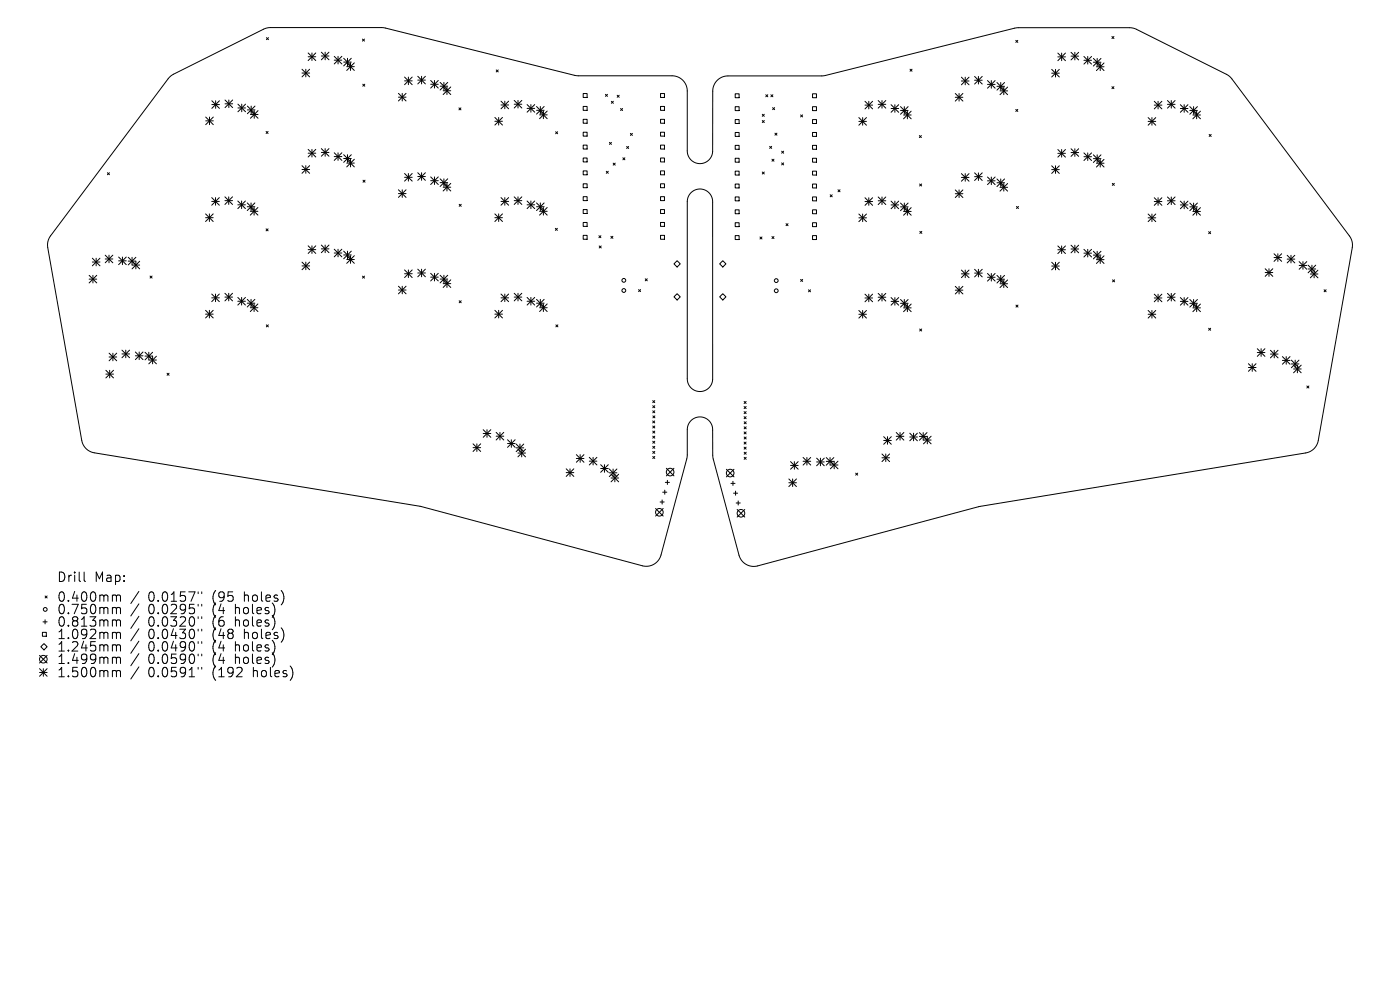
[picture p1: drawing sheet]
<svg xmlns="http://www.w3.org/2000/svg" width="297mm" height="210mm" viewBox="0 0 297 210" stroke-linecap="round" stroke-linejoin="round" font-family="sans-serif">
<defs><g id="words">
<g font-size="2.8">
<text x="12" y="123.7">Drill</text>
<text x="20" y="123.7">Map:</text>
<text x="12" y="127.9">0.400mm</text>
<text x="12" y="130.6">0.750mm</text>
<text x="31.4" y="127.9">0.0157&quot;</text>
<text x="31.4" y="130.6">0.0295&quot;</text>
<text x="45.2" y="127.9">(95</text>
<text x="45.2" y="130.6">(4</text>
<text x="50.1" y="130.6">holes)</text>
<text x="52" y="127.9">holes)</text>
<text x="12" y="133.2">0.813mm</text>
<text x="12" y="135.9">1.092mm</text>
<text x="31.4" y="133.2">0.0320&quot;</text>
<text x="31.4" y="135.9">0.0430&quot;</text>
<text x="45.2" y="133.2">(6</text>
<text x="45.2" y="135.9">(48</text>
<text x="50.1" y="133.2">holes)</text>
<text x="52" y="135.9">holes)</text>
<text x="12" y="138.5">1.245mm</text>
<text x="12" y="141.1">1.499mm</text>
<text x="12" y="143.9">1.500mm</text>
<text x="31.4" y="138.5">0.0490&quot;</text>
<text x="31.4" y="141.1">0.0590&quot;</text>
<text x="31.4" y="143.9">0.0591&quot;</text>
<text x="45.2" y="138.5">(4</text>
<text x="45.2" y="141.1">(4</text>
<text x="45.2" y="143.9">(192</text>
<text x="50.1" y="138.5">holes)</text>
<text x="50.1" y="141.1">holes)</text>
<text x="53.9" y="143.9">holes)</text>
</g>
</g></defs>
<g fill="none" stroke="#000" stroke-width=".21">
<path d="M35.9 16.4l.9-.7 19.1-9.5 1.5-.4 24.1 .1 40.7 10.1 20.4 .1a3.2 3.2 0 0 1 3.2 3.2v12.7a2.69 2.69 0 0 0 2.6 2.7 2.69 2.69 0 0 0 2.8-2.6v-12.8a3.2 3.2 0 0 1 3.2-3.2h20.5l40.9-10.2h23.8l1 .1 19.6 9.8 .7 .5 25.4 33.8a3.2 3.2 0 0 1 .6 2.5l-7.2 40.9a3.2 3.2 0 0 1-2.7 2.6l-69.1 11.3-47.2 12.6a3.2 3.2 0 0 1-3.9-2.2l-5.5-20.7-.1-5.9a2.69 2.69 0 0 0-2.7-2.8 2.69 2.69 0 0 0-2.7 2.7v6l-5.6 20.6a3.2 3.2 0 0 1-3.9 2.3l-47.2-12.6-69.1-11.4a3.2 3.2 0 0 1-2.7-2.6l-7.2-40.9a3.2 3.2 0 0 1 .6-2.5zM56.5 8l.5 .4M57 8l-.5 .4M64.1 14.7l1.6 1.6M64.1 15.5h1.6M64.9 14.7v1.6M65.4 11.2l1.6 1.6M65.4 12h1.6M65.7 14.7l-1.6 1.6M66.2 11.2v1.6M67 11.2l-1.6 1.6M68.2 11.1l1.6 1.6"/>
<path d="M68.2 11.9h1.6M69 11.1v1.6M69.8 11.1l-1.6 1.6M70.9 12l1.6 1.6M70.9 12.8h1.6M71.7 12v1.6M72.5 12l-1.6 1.6M72.9 12.4l1.6 1.6M72.9 13.2h1.6M73.6 13.3l1.6 1.6M73.6 14.1h1.6M73.7 12.4v1.6"/>
<path d="M74.4 13.3v1.6M74.5 12.4l-1.6 1.6M75.2 13.3l-1.6 1.6M76.9 8.3l.4 .4M77 17.9l.4 .4M77.3 8.3l-.4 .4M77.4 17.9l-.4 .4M84.5 19.8l1.6 1.6M85.3 19.8v1.6M85.8 16.3l1.6 1.7M85.8 17.2h1.6M86.1 19.8l-1.6 1.6"/>
<path d="M86.6 16.3v1.7M87.4 16.3l-1.6 1.7M88.6 16.2l1.6 1.6M88.6 17h1.6M89.4 16.2v1.6M90.2 16.2l-1.6 1.6M91.4 17.1l1.6 1.6M91.4 17.9h1.6M92.2 17.1v1.6M93 17.1l-1.6 1.6M93.4 17.5l1.6 1.6M93.4 18.3h1.6"/>
<path d="M94 18.4l1.6 1.7M94 19.3h1.6M94.2 17.5v1.6M94.8 18.4v1.7M95 17.5l-1.6 1.6M95.6 18.4l-1.6 1.7M105.3 14.8l.4 .5M105.7 14.8l-.4 .5M123.7 19.8h.9v.9h-.9zM140.1 19.8h.9v.9h-.9zM156 19.9h.8v.8h-.8zM172.4 19.9h.8v.8h-.8z"/>
<path d="M193.1 14.7l.4 .4M193.5 14.7l-.4 .4M202.7 19.8l1.6 1.6M203.5 19.8v1.6M204 16.4l1.6 1.6M204 17.2h1.6M204.3 19.8l-1.6 1.6M204.8 16.4v1.6M205.6 16.4l-1.6 1.6M206.8 16.2l1.6 1.6M206.8 17h1.6M207.6 16.2v1.6"/>
<path d="M208.4 16.2l-1.6 1.6M209.5 17.1l1.6 1.6M209.5 17.9h1.6M210.3 17.1v1.6M211.1 17.1l-1.6 1.6M211.5 18.3h1.6M211.5 17.5l1.6 1.6M212.1 18.5l1.7 1.6M212.1 19.3h1.7M212.3 17.5v1.6M212.9 18.5v1.6M213.1 17.5l-1.6 1.6"/>
<path d="M213.8 18.5l-1.7 1.6M215.5 8.6l.4 .4M215.9 8.6l-.4 .4M223.1 14.7l1.6 1.6M223.1 15.5h1.6M223.9 14.7v1.6M224.4 11.3l1.6 1.6M224.4 12.1h1.6M224.7 14.7l-1.6 1.6M225.2 11.3v1.6M226 11.3l-1.6 1.6M227.2 11.9h1.6"/>
<path d="M227.2 11.1l1.6 1.6M228 11.1v1.6M228.8 11.1l-1.6 1.6M230 12.8h1.6M230 12l1.6 1.6M230.8 12v1.6M231.6 12l-1.6 1.6M232 12.4l1.6 1.6M232 13.2h1.6M232.6 14.2h1.6M232.6 13.4l1.6 1.6M232.8 12.4v1.6"/>
<path d="M233.4 13.4v1.6M233.6 12.4l-1.6 1.6M234.2 13.4l-1.6 1.6M235.9 7.7l.4 .5M235.9 18.4l.4 .4M236.3 7.7l-.4 .5M236.3 18.4l-.4 .4M22.8 36.6l.4 .5M23.2 36.6l-.4 .5M43.6 24.8l1.7 1.6M43.6 25.6h1.7M44.4 24.8v1.6"/>
<path d="M44.9 21.4l1.7 1.6M44.9 22.2h1.7M45.3 24.8l-1.7 1.6M45.7 21.4v1.6M46.6 21.4l-1.7 1.6M47.7 21.2l1.7 1.6M47.7 22h1.7M48.5 21.2v1.6M49.4 21.2l-1.7 1.6M50.5 22.1l1.6 1.6M50.5 22.9h1.6M51.3 22.1v1.6"/>
<path d="M52.1 22.1l-1.6 1.6M52.5 22.5l1.6 1.6M52.5 23.3h1.6M53.1 23.5l1.6 1.6M53.1 24.3h1.6M53.3 22.5v1.6M53.9 23.5v1.6M54.1 22.5l-1.6 1.6M54.7 23.5l-1.6 1.6M56.4 27.9l.5 .4M56.9 27.9l-.5 .4M64.1 35.1l1.6 1.7"/>
<path d="M64.1 36h1.6M64.9 35.1v1.7M65.4 31.7l1.6 1.6M65.4 32.5h1.6M65.7 35.1l-1.6 1.7M66.2 31.7v1.6M67 31.7l-1.6 1.6M68.2 31.5l1.6 1.6M68.2 32.3h1.6M69 31.5v1.6M69.8 31.5l-1.6 1.6M70.9 32.4l1.6 1.6"/>
<path d="M70.9 33.2h1.6M71.7 32.4v1.6M72.5 32.4l-1.6 1.6M72.9 32.8l1.6 1.6M72.9 33.6h1.6M73.6 33.8l1.6 1.6M73.6 34.6h1.6M73.7 32.8v1.6M74.4 33.8v1.6M74.5 32.8l-1.6 1.6M75.2 33.8l-1.6 1.6M77 38.2l.4 .5"/>
<path d="M77.4 38.2l-.4 .5M84.5 20.6h1.6M85.8 36.8l1.6 1.6M85.8 37.6h1.6M86.6 36.8v1.6M87.4 36.8l-1.6 1.6M88.6 36.6l1.6 1.7M88.6 37.5h1.6M89.4 36.6v1.7M90.2 36.6l-1.6 1.7M91.4 37.5l1.6 1.6M91.4 38.3h1.6"/>
<path d="M92.2 37.5v1.6M93 37.5l-1.6 1.6M93.4 37.9l1.6 1.6M93.4 38.7h1.6M94 38.9l1.6 1.6M94 39.7h1.6M94.2 37.9v1.6M94.8 38.9v1.6M95 37.9l-1.6 1.6M95.6 38.9l-1.6 1.6M97.4 22.9l.4 .4M97.8 22.9l-.4 .4"/>
<path d="M105 24.9l1.6 1.6M105 25.7h1.6M105.8 24.9v1.6M106.3 21.5l1.6 1.6M106.3 22.3h1.6M106.6 24.9l-1.6 1.6M107.1 21.5v1.6M107.9 21.5l-1.6 1.6M109.1 21.3l1.6 1.6M109.1 22.1h1.6M109.9 21.3v1.6M110.7 21.3l-1.6 1.6"/>
<path d="M111.8 22.2l1.6 1.6M111.8 23h1.6M112.6 22.2v1.6M113.4 22.2l-1.6 1.6M113.8 22.6l1.6 1.6M113.8 23.4h1.6M114.5 23.6l1.6 1.6M114.5 24.4h1.6M114.6 22.6v1.6M115.3 23.6v1.6M115.4 22.6l-1.6 1.6M116.1 23.6l-1.6 1.6"/>
<path d="M117.9 27.9l.4 .5M118.3 27.9l-.4 .5M123.7 22.6h.9v.8h-.9zM123.7 25.3h.9v.8h-.9zM123.7 28h.9v.9h-.9zM123.7 30.8h.9v.8h-.9zM123.7 33.5h.9v.8h-.9zM123.7 36.3h.9v.8h-.9zM123.7 39h.9v.8h-.9zM128.4 20l.5 .4M128.6 36.3l.4 .5M128.9 20l-.5 .4"/>
<path d="M129 36.3l-.4 .5M129.3 30.2l.4 .4M129.7 21.5l.4 .4M129.7 30.2l-.4 .4M130.1 34.6l.4 .4M130.1 21.5l-.4 .4M130.5 34.6l-.4 .4M130.9 20.2l.5 .4M131.4 20.2l-.5 .4M131.6 23l.5 .4M132.1 23l-.5 .4M132.1 33.5l.5 .4"/>
<path d="M132.6 33.5l-.5 .4M132.9 31.1l.5 .4M133.4 31.1l-.5 .4M133.7 28.3l.5 .4M134.2 28.3l-.5 .4M140.1 22.6h.9v.8h-.9zM140.1 25.3h.9v.8h-.9zM140.1 28h.9v.9h-.9zM140.1 30.8h.9v.8h-.9zM140.1 33.5h.9v.8h-.9zM140.1 36.3h.9v.8h-.9zM140.1 39h.9v.8h-.9z"/>
<path d="M156 22.6h.8v.9h-.8zM156 25.4h.8v.8h-.8zM156 28.1h.8v.8h-.8zM156 30.8h.8v.9h-.8zM156 33.6h.8v.8h-.8zM156 36.3h.8v.8h-.8zM156 39h.8v.9h-.8zM161.7 24.2l.4 .5M161.7 25.6l.4 .4M161.7 36.5l.4 .4M162.1 24.2l-.4 .5M162.1 25.6l-.4 .4"/>
<path d="M162.1 36.5l-.4 .4M162.5 20.1l.4 .4M162.9 20.1l-.4 .4M163.3 31l.4 .5M163.5 20.1l.5 .4M163.7 31l-.4 .5M163.8 33.8l.4 .4M163.9 22.8l.4 .5M164 20.1l-.5 .4M164.2 33.8l-.4 .4M164.3 22.8l-.4 .5M164.4 28.2l.4 .5"/>
<path d="M164.8 28.2l-.4 .5M165.8 34.6l.4 .4M165.8 32.1l.4 .4M166.2 34.6l-.4 .4M166.2 32.1l-.4 .4M169.8 24.4l.5 .4M170.3 24.4l-.5 .4M172.4 22.6h.8v.9h-.8zM172.4 25.4h.8v.8h-.8zM172.4 28.1h.8v.8h-.8zM172.4 30.8h.8v.9h-.8zM172.4 33.6h.8v.8h-.8z"/>
<path d="M172.4 36.3h.8v.8h-.8zM172.4 39h.8v.9h-.8zM182.2 24.9l1.6 1.7M182.2 25.8h1.6M183 24.9v1.7M183.5 22.3h1.6M183.5 21.5l1.6 1.6M183.8 24.9l-1.6 1.7M184.3 21.5v1.6M185.1 21.5l-1.6 1.6M186.3 22.1h1.6M186.3 21.3l1.6 1.6"/>
<path d="M187.1 21.3v1.6M187.9 21.3l-1.6 1.6M189 22.2l1.7 1.6M189 23h1.7M189.8 22.2v1.6M190.7 22.2l-1.7 1.6M191 22.6l1.7 1.6M191 23.4h1.7M191.7 23.6l1.6 1.6M191.7 24.4h1.6M191.8 22.6v1.6M192.5 23.6v1.6"/>
<path d="M192.7 22.6l-1.7 1.6M193.3 23.6l-1.6 1.6M195 28.8l.5 .4M195.1 39l.4 .5M195.5 28.8l-.5 .4M195.5 39l-.4 .5M202.7 20.6h1.6M204 36.8l1.6 1.6M204 37.6h1.6M204.8 36.8v1.6M205.6 36.8l-1.6 1.6M206.8 36.7l1.6 1.6"/>
<path d="M206.8 37.5h1.6M207.6 36.7v1.6M208.4 36.7l-1.6 1.6M209.5 38.4h1.6M209.5 37.6l1.6 1.6M210.3 37.6v1.6M211.1 37.6l-1.6 1.6M211.5 38l1.6 1.6M211.5 38.8h1.6M212.1 39.7h1.7M212.1 38.9l1.7 1.6M212.3 38v1.6"/>
<path d="M212.9 38.9v1.6M213.1 38l-1.6 1.6M213.8 38.9l-1.7 1.6M215.5 23.2l.4 .4M215.9 23.2l-.4 .4M223.1 36h1.6M223.1 35.2l1.6 1.6M223.9 35.2v1.6M224.4 32.5h1.6M224.4 31.7l1.6 1.6M224.7 35.2l-1.6 1.6M225.2 31.7v1.6"/>
<path d="M226 31.7l-1.6 1.6M227.2 32.4h1.6M227.2 31.6l1.6 1.6M228 31.6v1.6M228.8 31.6l-1.6 1.6M230 32.4l1.6 1.7M230 33.2h1.6M230.8 32.4v1.7M231.6 32.4l-1.6 1.7M232 32.8l1.6 1.7M232 33.7h1.6M232.6 33.8l1.6 1.6"/>
<path d="M232.6 34.6h1.6M232.8 32.8v1.7M233.4 33.8v1.6M233.6 32.8l-1.6 1.7M234.2 33.8l-1.6 1.6M236 38.9l.4 .4M236.4 38.9l-.4 .4M243.6 25.8h1.6M243.6 24.9l1.6 1.7M244.4 24.9v1.7M244.9 22.3h1.6M244.9 21.5l1.6 1.6"/>
<path d="M245.2 24.9l-1.6 1.7M245.7 21.5v1.6M246.5 21.5l-1.6 1.6M247.7 22.1h1.6M247.7 21.3l1.6 1.6M248.5 21.3v1.6M249.3 21.3l-1.6 1.6M250.4 22.2l1.6 1.6M250.4 23h1.6M251.2 22.2v1.6M252 22.2l-1.6 1.6M252.4 23.4h1.6"/>
<path d="M252.4 22.6l1.6 1.6M253.1 24.4h1.6M253.1 23.6l1.6 1.6M253.2 22.6v1.6M253.9 23.6v1.6M254 22.6l-1.6 1.6M254.7 23.6l-1.6 1.6M256.5 28.5l.4 .4M256.9 28.5l-.4 .4M18.9 58.4l1.6 1.6M18.9 59.2h1.6M19.6 54.8l1.6 1.6"/>
<path d="M19.6 55.6h1.6M19.7 58.4v1.6M20.4 54.8v1.6M20.5 58.4l-1.6 1.6M21.2 54.8l-1.6 1.6M22.3 54.1l1.6 1.6M22.3 54.9h1.6M23.1 54.1v1.6M23.9 54.1l-1.6 1.6M25.2 54.5l1.6 1.6M25.2 55.3h1.6M26 54.5v1.6"/>
<path d="M26.8 54.5l-1.6 1.6M27.2 54.6l1.6 1.6M27.2 55.4h1.6M28 55.4l1.6 1.6M28 54.6v1.6h1.6M28.8 55.4v1.6M28.8 54.6l-1.6 1.6M29.6 55.4l-1.6 1.6M31.8 58.6l.5 .4M32.3 58.6l-.5 .4M43.6 45.4l1.6 1.6M43.6 46.2h1.6"/>
<path d="M44.4 45.4v1.6M44.9 41.9l1.6 1.6M44.9 42.7h1.6M45.2 45.4l-1.6 1.6M45.7 41.9v1.6M46.5 41.9l-1.6 1.6M47.7 41.8l1.6 1.6M47.7 42.6h1.6M48.5 41.8v1.6M49.3 41.8l-1.6 1.6M50.4 42.6l1.7 1.7M50.4 43.4h1.7"/>
<path d="M51.3 42.6v1.7M52.1 42.6l-1.7 1.7M52.5 43l1.6 1.7M52.5 43.9h1.6M53.1 44l1.6 1.6M53.1 44.8h1.6M53.3 43v1.7M53.9 44v1.6M54.1 43l-1.6 1.7M54.7 44l-1.6 1.6M56.4 48.5l.5 .5M56.9 48.5l-.5 .5"/>
<path d="M64.1 55.6l1.6 1.6M64.1 56.4h1.6M64.9 55.6v1.6M65.4 52.1l1.6 1.7M65.4 53h1.6M65.7 55.6l-1.6 1.6M66.2 52.1v1.7M67 52.1l-1.6 1.7M68.2 52l1.6 1.6M68.2 52.8h1.6M69 52v1.6M69.8 52l-1.6 1.6"/>
<path d="M70.9 52.9l1.6 1.6M70.9 53.7h1.6M71.7 52.9v1.6M72.5 52.9l-1.6 1.6M72.9 53.3l1.6 1.6M72.9 54.1h1.6M73.6 54.2l1.6 1.7M73.6 55.1h1.6M73.7 53.3v1.6M74.4 54.2v1.7M74.5 53.3l-1.6 1.6M75.2 54.2l-1.6 1.7"/>
<path d="M76.9 58.6l.4 .4M77.3 58.6l-.4 .4M84.5 40.3l1.6 1.6M84.5 41.1h1.6M85.3 40.3v1.6M85.8 57.3l1.6 1.6M85.8 58.1h1.6M86.1 40.3l-1.6 1.6M86.6 57.3v1.6M87.4 57.3l-1.6 1.6M88.6 57.1l1.6 1.6M88.6 57.9h1.6"/>
<path d="M89.4 57.1v1.6M90.2 57.1l-1.6 1.6M91.4 58l1.6 1.6M91.4 58.8h1.6M92.2 58v1.6M93 58l-1.6 1.6M93.4 59.2h1.6M93.4 58.4l1.6 1.6M94 59.4l1.6 1.6M94.2 58.4v1.6M94.8 59.4v1.6M95 58.4l-1.6 1.6"/>
<path d="M95.6 59.4l-1.6 1.6M97.4 43.3l.4 .5M97.8 43.3l-.4 .5M105 46.2h1.6M105 45.4l1.6 1.6M105.8 45.4v1.6M106.3 42.7h1.6M106.3 41.9l1.6 1.6M106.6 45.4l-1.6 1.6M107.1 41.9v1.6M107.9 41.9l-1.6 1.6M109.1 42.6h1.6"/>
<path d="M109.1 41.8l1.6 1.6M109.9 41.8v1.6M110.7 41.8l-1.6 1.6M111.8 43.4h1.6M111.8 42.6l1.6 1.7M112.6 42.6v1.7M113.4 42.6l-1.6 1.7M113.8 43.9h1.6M113.8 43l1.6 1.7M114.5 44l1.6 1.6M114.5 44.8h1.6M114.6 43v1.7"/>
<path d="M115.3 44v1.6M115.4 43l-1.6 1.7M116.1 44l-1.6 1.6M117.8 48.4l.4 .5M118.2 48.4l-.4 .5M123.7 41.7h.9v.9h-.9zM123.7 44.5h.9v.8h-.9zM123.7 47.2h.9v.8h-.9zM123.7 49.9h.9v.9h-.9zM127.1 50l.4 .4M127.1 52.2l.4 .4M127.5 50l-.4 .4"/>
<path d="M127.5 52.2l-.4 .4M129.6 50.1l.4 .5M130 50.1l-.4 .5M136.9 59.1l.4 .5M137.3 59.1l-.4 .5M140.1 41.7h.9v.9h-.9zM140.1 44.5h.9v.8h-.9zM140.1 47.2h.9v.8h-.9zM140.1 49.9h.9v.9h-.9zM143 56l.6-.7 .7 .7-.7 .6zM146.7 40.8a2.69 2.69 0 0 1 2.9-.5 2.69 2.69 0 0 1 1.6 2.6v37.6a2.69 2.69 0 0 1-2.8 2.6 2.69 2.69 0 0 1-2.6-2.7v-37.7a2.69 2.69 0 0 1 .9-1.9zM153.3 55.3l.7 .7-.7 .6-.6-.6z"/>
<path d="M156 41.8h.8v.8h-.8zM156 44.5h.8v.8h-.8zM156 47.2h.8v.9h-.8zM156 50h.8v.8h-.8zM161.2 50.3l.5 .4M161.7 50.3l-.5 .4M163.8 50.2l.4 .4M164.2 50.2l-.4 .4M166.8 47.4l.4 .5M167.2 47.4l-.4 .5M169.9 59.3l.4 .4M170.3 59.3l-.4 .4"/>
<path d="M172.4 41.8h.8v.8h-.8zM172.4 44.5h.8v.8h-.8zM172.4 47.2h.8v.9h-.8zM172.4 50h.8v.8h-.8zM176.1 41.3l.5 .5M176.6 41.3l-.5 .5M177.8 40.3l.4 .4M178.2 40.3l-.4 .4M182.2 46.2h1.6M182.2 45.4l1.6 1.6M183 45.4v1.6M183.5 42.8h1.6"/>
<path d="M183.5 41.9l1.6 1.7M183.8 45.4l-1.6 1.6M184.3 41.9v1.7M185.1 41.9l-1.6 1.7M186.3 42.6h1.6M186.3 41.8l1.6 1.6M187.1 41.8v1.6M187.9 41.8l-1.6 1.6M189 42.7l1.7 1.6M189 43.5h1.7M189.8 42.7v1.6M190.7 42.7l-1.7 1.6"/>
<path d="M191 43.9h1.7M191 43.1l1.7 1.6M191.7 44l1.6 1.7M191.7 44.9h1.6M191.8 43.1v1.6M192.5 44v1.7M192.7 43.1l-1.7 1.6M193.3 44l-1.6 1.7M195.1 49.1l.5 .4M195.6 49.1l-.5 .4M202.7 40.3l1.6 1.6M202.7 41.1h1.6"/>
<path d="M203.5 40.3v1.6M204 58.1h1.6M204 57.3l1.6 1.6M204.3 40.3l-1.6 1.6M204.8 57.3v1.6M205.6 57.3l-1.6 1.6M206.8 57.9h1.6M206.8 57.1l1.6 1.6M207.6 57.1v1.6M208.4 57.1l-1.6 1.6M209.5 58l1.6 1.6M209.5 58.8h1.6"/>
<path d="M210.3 58v1.6M211.1 58l-1.6 1.6M211.5 58.4l1.6 1.6M211.5 59.2h1.6M212.1 59.4l1.7 1.6M212.3 58.4v1.6M212.9 59.4v1.6M213.1 58.4l-1.6 1.6M213.8 59.4l-1.7 1.6M215.6 43.8l.5 .4M216.1 43.8l-.5 .4M223.1 56.4h1.6"/>
<path d="M223.1 55.6l1.6 1.6M223.9 55.6v1.6M224.4 52.2l1.6 1.6M224.4 53h1.6M224.7 55.6l-1.6 1.6M225.2 52.2v1.6M226 52.2l-1.6 1.6M227.2 52l1.6 1.6M227.2 52.8h1.6M228 52v1.6M228.8 52l-1.6 1.6M230 52.9l1.6 1.6"/>
<path d="M230 53.7h1.6M230.8 52.9v1.6M231.6 52.9l-1.6 1.6M232 54.1h1.6M232 53.3l1.6 1.6M232.6 54.3l1.6 1.6M232.6 55.1h1.6M232.8 53.3v1.6M233.4 54.3v1.6M233.6 53.3l-1.6 1.6M234.2 54.3l-1.6 1.6M236 59.4l.5 .4"/>
<path d="M236.5 59.4l-.5 .4M243.6 46.2h1.6M243.6 45.4l1.6 1.6M244.4 45.4v1.6M244.9 42.8h1.6M244.9 41.9l1.6 1.7M245.2 45.4l-1.6 1.6M245.7 41.9v1.7M246.5 41.9l-1.6 1.7M247.7 42.6h1.6M247.7 41.8l1.6 1.6M248.5 41.8v1.6"/>
<path d="M249.3 41.8l-1.6 1.6M250.4 43.5h1.6M250.4 42.7l1.6 1.6M251.2 42.7v1.6M252 42.7l-1.6 1.6M252.4 43.9h1.6M252.4 43.1l1.6 1.6M253.1 44.9h1.6M253.1 44l1.6 1.7M253.2 43.1v1.6M253.9 44v1.7M254 43.1l-1.6 1.6"/>
<path d="M254.7 44l-1.6 1.7M256.4 49.1l.4 .5M256.8 49.1l-.4 .5M268.4 57l1.6 1.6M268.4 57.8h1.6M269.2 57v1.6M270 57l-1.6 1.6M270.3 53.8l1.6 1.6M270.3 54.6h1.6M271.1 53.8v1.6M271.9 53.8l-1.6 1.6M273.1 55h1.6"/>
<path d="M273.1 54.2l1.6 1.6M273.9 54.2v1.6M274.7 54.2l-1.6 1.6M275.6 55.5l1.6 1.6M275.6 56.3h1.6M276.4 55.5v1.6M277.2 55.5l-1.6 1.6M277.5 56.3l1.6 1.6M277.5 57.1h1.6M278 57.3l1.6 1.6M278 58.1h1.6M278.3 56.3v1.6"/>
<path d="M278.8 57.3v1.6M279.1 56.3l-1.6 1.6M279.6 57.3l-1.6 1.6M22.5 78.6l1.6 1.6M22.5 79.4h1.6M23.1 74.9l1.7 1.6M23.1 75.7h1.7M23.3 78.6v1.6M24 74.9v1.6M24.1 78.6l-1.6 1.6M24.8 74.9l-1.7 1.6M25.9 74.3l1.6 1.6"/>
<path d="M25.9 75.1h1.6M26.7 74.3v1.6M27.5 74.3l-1.6 1.6M28.7 74.7l1.6 1.6M28.7 75.5h1.6M29.5 74.7v1.6M30.3 74.7l-1.6 1.6M30.8 74.7l1.6 1.6M30.8 75.5h1.6M31.6 75.6l1.6 1.6M31.6 76.4h1.6M31.6 74.7v1.6"/>
<path d="M32.4 75.6v1.6M32.4 74.7l-1.6 1.6M33.2 75.6l-1.6 1.6M35.4 79.2l.5 .4M35.9 79.2l-.5 .4M43.6 65.8l1.6 1.6M43.6 66.6h1.6M44.4 65.8v1.6M44.9 62.4l1.6 1.6M44.9 63.2h1.6M45.2 65.8l-1.6 1.6M45.7 62.4v1.6"/>
<path d="M46.5 62.4l-1.6 1.6M47.7 62.2l1.6 1.6M47.7 63h1.6M48.5 62.2v1.6M49.3 62.2l-1.6 1.6M50.4 63.1l1.7 1.6M50.4 63.9h1.7M51.3 63.1v1.6M52.1 63.1l-1.7 1.6M52.5 63.5l1.6 1.6M52.5 64.3h1.6M53.1 64.5l1.6 1.6"/>
<path d="M53.1 65.3h1.6M53.3 63.5v1.6M53.9 64.5v1.6M54.1 63.5l-1.6 1.6M54.7 64.5l-1.6 1.6M56.5 68.9l.4 .4M56.9 68.9l-.4 .4M84.5 60.7l1.6 1.6M84.5 61.5h1.6M85.3 60.7v1.6M86.1 60.7l-1.6 1.6M94 60.2h1.6"/>
<path d="M97.4 63.8l.4 .4M97.8 63.8l-.4 .4M105 66.6h1.6M105 65.8l1.6 1.6M105.8 65.8v1.6M106.3 63.2h1.6M106.3 62.4l1.6 1.6M106.6 65.8l-1.6 1.6M107.1 62.4v1.6M107.9 62.4l-1.6 1.6M109.1 63h1.6M109.1 62.2l1.6 1.6"/>
<path d="M109.9 62.2v1.6M110.7 62.2l-1.6 1.6M111.8 63.1l1.6 1.6M111.8 63.9h1.6M112.6 63.1v1.6M113.4 63.1l-1.6 1.6M113.8 64.3h1.6M113.8 63.5l1.6 1.6M114.5 65.3h1.6M114.5 64.5l1.6 1.6M114.6 63.5v1.6M115.3 64.5v1.6"/>
<path d="M115.4 63.5l-1.6 1.6M116.1 64.5l-1.6 1.6M117.9 68.9l.5 .4M118.4 68.9l-.5 .4M135.5 61.4l.4 .5M135.9 61.4l-.4 .5M143.6 62.3l.7 .7-.7 .6-.6-.6zM153.3 62.3l.7 .7-.7 .6-.6-.6zM171.5 61.5l.4 .4M171.9 61.5l-.4 .4M182.2 65.9l1.6 1.6M182.2 66.7h1.6"/>
<path d="M183 65.9v1.6M183.5 62.4l1.6 1.6M183.5 63.2h1.6M183.8 65.9l-1.6 1.6M184.3 62.4v1.6M185.1 62.4l-1.6 1.6M186.3 62.2l1.6 1.7M186.3 63h1.6M187.1 62.2v1.7M187.9 62.2l-1.6 1.7M189 63.9h1.7M189 63.1l1.7 1.6"/>
<path d="M189.8 63.1v1.6M190.7 63.1l-1.7 1.6M191 64.3h1.7M191 63.5l1.7 1.6M191.7 65.3h1.6M191.7 64.5l1.6 1.6M191.8 63.5v1.6M192.5 64.5v1.6M192.7 63.5l-1.7 1.6M193.3 64.5l-1.6 1.6M195.1 69.8l.4 .4M195.5 69.8l-.4 .4"/>
<path d="M202.7 60.7l1.6 1.7M202.7 61.6h1.6M203.5 60.7v1.7M204.3 60.7l-1.6 1.7M212.1 60.2h1.7M215.5 64.7l.5 .4M216 64.7l-.5 .4M243.6 66.7h1.6M243.6 65.9l1.6 1.6M244.4 65.9v1.6M244.9 63.2h1.6M244.9 62.4l1.6 1.6"/>
<path d="M245.2 65.9l-1.6 1.6M245.7 62.4v1.6M246.5 62.4l-1.6 1.6M247.7 63h1.6M247.7 62.2l1.6 1.7M248.5 62.2v1.7M249.3 62.2l-1.6 1.7M250.4 63.9h1.6M250.4 63.1l1.6 1.6M251.2 63.1v1.6M252 63.1l-1.6 1.6M252.4 64.3h1.6"/>
<path d="M252.4 63.5l1.6 1.6M253.1 65.3h1.6M253.1 64.5l1.6 1.6M253.2 63.5v1.6M253.9 64.5v1.6M254 63.5l-1.6 1.6M254.7 64.5l-1.6 1.6M256.4 69.6l.4 .5M256.8 69.6l-.4 .5M264.8 77.2l1.7 1.6M264.8 78h1.7M265.7 77.2v1.6"/>
<path d="M266.5 77.2l-1.7 1.6M266.7 74l1.6 1.6M266.7 74.8h1.6M267.5 74v1.6M268.3 74l-1.6 1.6M269.5 75.1h1.6M269.5 74.3l1.6 1.6M270.3 74.3v1.6M271.1 74.3l-1.6 1.6M272.1 75.6l1.6 1.7M272.1 76.5h1.6M272.9 75.6v1.7"/>
<path d="M273.7 75.6l-1.6 1.7M274 76.4l1.6 1.6M274 77.2h1.6M274.4 77.5l1.6 1.6M274.4 78.3h1.6M274.8 76.4v1.6M275.2 77.5v1.6M275.6 76.4l-1.6 1.6M276 77.5l-1.6 1.6M280.9 61.5l.4 .4M281.3 61.5l-.4 .4M100.4 94.2l1.6 1.6"/>
<path d="M100.4 95h1.6M101.2 94.2v1.6M102 94.2l-1.6 1.6M102.5 91.2l1.6 1.6M102.5 92h1.6M103.3 91.2v1.6M104.1 91.2l-1.6 1.6M105.3 91.7l1.6 1.6M105.3 92.5h1.6M106.1 91.7v1.6M106.9 91.7l-1.6 1.6M107.7 93.3l1.6 1.6"/>
<path d="M107.7 94.1h1.6M108.5 93.3v1.6M109.3 93.3l-1.6 1.6M109.5 95h1.6M109.5 94.2l1.6 1.6M109.9 95.3l1.6 1.6M109.9 96.1h1.6M110.3 94.2v1.6M110.7 95.3v1.6M111.1 94.2l-1.6 1.6M111.5 95.3l-1.6 1.6M120.1 99.4l1.6 1.7"/>
<path d="M120.9 99.4v1.7M121.7 99.4l-1.6 1.7M122.3 96.4l1.6 1.7M122.3 97.3h1.6M123.1 96.4v1.7M123.9 96.4l-1.6 1.7M125 97l1.6 1.6M125 97.8h1.6M125.8 97v1.6M126.6 97l-1.6 1.6M127.4 98.6l1.6 1.6M127.4 99.4h1.6"/>
<path d="M128.2 98.6v1.6M129 98.6l-1.6 1.6M129.3 99.5l1.6 1.6M130.1 99.5v1.6M130.9 99.5l-1.6 1.6M138.5 89.3l.4 .4M138.5 85l.4 .4M138.5 91.4l.4 .5M138.5 87.1l.4 .5M138.5 93.6l.4 .4M138.5 95.7l.4 .5M138.5 96.8l.4 .5"/>
<path d="M138.5 94.7l.4 .4M138.5 92.5l.4 .5M138.5 86.1l.4 .4M138.5 90.4l.4 .4M138.5 88.2l.4 .4M138.9 89.3l-.4 .4M138.9 85l-.4 .4M138.9 91.4l-.4 .5M138.9 87.1l-.4 .5M138.9 93.6l-.4 .4M138.9 95.7l-.4 .5M138.9 96.8l-.4 .5"/>
<path d="M138.9 94.7l-.4 .4M138.9 92.5l-.4 .5M138.9 86.1l-.4 .4M138.9 90.4l-.4 .4M138.9 88.2l-.4 .4M141.4 99.3l1.6 1.7M143 99.3l-1.6 1.7M154.1 99.5l1.6 1.7M155.7 99.5l-1.6 1.7M157.9 93.8l.4 .4M157.9 91.6l.4 .5M157.9 88.4l.4 .4"/>
<path d="M157.9 85.2l.4 .4M157.9 86.2l.4 .5M157.9 87.3l.4 .4M157.9 94.9l.4 .4M157.9 97l.4 .4M157.9 90.5l.4 .5M157.9 92.7l.4 .4M157.9 89.5l.4 .4M157.9 95.9l.4 .5M158.3 93.8l-.4 .4M158.3 91.6l-.4 .5M158.3 85.2l-.4 .4"/>
<path d="M158.3 86.2l-.4 .5M158.3 87.3l-.4 .4M158.3 88.4l-.4 .4M158.3 94.9l-.4 .4M158.3 97l-.4 .4M158.3 90.5l-.4 .5M158.3 92.7l-.4 .4M158.3 89.5l-.4 .4M158.3 95.9l-.4 .5M167.7 97.9l1.6 1.6M167.7 98.7h1.6M168.5 97.9v1.6"/>
<path d="M169.3 97.9l-1.6 1.6M170.4 97l1.6 1.7M170.4 97.8h1.6M171.2 97v1.7M172 97l-1.6 1.7M173.2 97.2l1.7 1.6M173.2 98h1.7M174.1 97.2v1.6M174.9 97.2l-1.7 1.6M175.3 97.9h1.6M175.3 97.1l1.6 1.6M176.1 97.1v1.6"/>
<path d="M176.2 97.8l1.6 1.6M176.2 98.6h1.6M176.9 97.1l-1.6 1.6M177 97.8v1.6M177.8 97.8l-1.6 1.6M187.1 96.3l1.6 1.6M187.1 97.1h1.6M187.5 92.6l1.6 1.6M187.5 93.4h1.6M187.9 96.3v1.6M188.3 92.6v1.6M188.7 96.3l-1.6 1.6"/>
<path d="M189.1 92.6l-1.6 1.6M190.1 92.6h1.6M190.1 91.7l1.6 1.7M190.9 91.7v1.7M191.7 91.7l-1.6 1.7M193 91.9l1.6 1.6M193 92.7h1.6M193.8 91.9v1.6M194.6 91.9l-1.6 1.6M195 91.8l1.7 1.6M195 92.6h1.7M195.9 91.8v1.6"/>
<path d="M195.9 92.5l1.6 1.7M195.9 93.3h1.6M196.7 91.8l-1.7 1.6M196.7 92.5v1.7M197.5 92.5l-1.6 1.7M277.2 81.9l.5 .4M277.7 81.9l-.5 .4M120.1 100.3h1.6M129.3 100.3h1.6M129.6 100.6l1.6 1.6M129.6 101.4h1.6M130.4 100.6v1.6"/>
<path d="M131.2 100.6l-1.6 1.6M139.1 107.9l1.6 1.6M140 106.5h.9M140.5 106v.9M140.6 104.4h.9M140.7 107.9l-1.6 1.6M141 104v.8M141.1 102.3h.9M141.6 101.9v.9M155.1 102.5h.8M155.5 102.1v.9M155.6 104.6h.9"/>
<path d="M156 104.2v.9M156.2 106.7h.8M156.4 108.1l1.6 1.6M156.6 106.3v.8M158 108.1l-1.6 1.6M167.3 101.6l1.7 1.6M167.3 102.4h1.7M168.2 101.6v1.6M169 101.6l-1.7 1.6M181.5 100.4l.5 .4M182 100.4l-.5 .4M8.4 139l1.6 1.6"/>
<path d="M8.7 137.2l.6-.7 .7 .7-.7 .7zM9 134.1h.8v.9h-.8zM9.1 131.9h.9M9.6 131.5v.9M9.6 126.4l.4 .5M10 126.4l-.4 .5M10 139l-1.6 1.6M17.8 121.4v1.7l.3 .3M24.1 126.2h.3l.3 .3M24.1 128.9h.3l.3 .2M24.1 131.5h.3l.3 .3M24.1 134.1h.3l.3 .3"/>
<path d="M24.1 136.8h.3l.3 .3M24.1 139.4l.5 .1 .1 .2M24.7 126.5l.3-.3 .5 .1 .1 1.3M24.7 126.5v1.1M24.7 129.1v1.1M24.7 131.8v1M24.7 134.4v1.1M24.7 137.1v1M24.7 139.7v1.1M24.7 129.1l.3-.2 .5 .1 .1 1.2M24.7 131.8l.3-.3 .5 .1 .1 1.2M24.7 134.4l.3-.3 .5 .1 .1 1.3"/>
<path d="M24.7 137.1l.3-.3 .5 .1 .1 1.2M24.7 139.7l.3-.3 .5 .1 .1 1.3M29.5 125.5l-1.7 2.5M29.5 128.1l-1.7 2.6M29.5 130.7l-1.7 2.6M29.5 133.4l-1.7 2.5M29.5 136l-1.7 2.6M29.5 138.7l-1.7 2.5M42 125.6v.3M42 128.2v.4M42 130.8v.4M42 133.5v.4"/>
<path d="M42 136.1v.4M42 138.8v.3M42.8 125.6v.3M42.8 128.2v.4M42.8 130.8v.4M42.8 133.5v.4M42.8 136.1v.4M42.8 138.8v.3M8.4 141.8l1.6 1.7M8.4 142.6h1.6M9.2 141.8v1.7M10 141.8l-1.6 1.7"/>
<path d="M24.1 142.2h.3l.3 .3M24.7 142.5v1.1M24.7 142.5l.3-.3 .5 .1 .1 1.3M29.5 141.5l-1.7 2.5M42 141.6v.3M42.8 141.6v.3"/>
<circle cx="132.3" cy="59.5" r=".4"/>
<circle cx="164.7" cy="59.5" r=".4"/>
<circle cx="132.3" cy="61.6" r=".4"/>
<circle cx="164.7" cy="61.7" r=".4"/>
<circle cx="139.9" cy="108.7" r=".81"/>
<circle cx="142.2" cy="100.1" r=".81"/>
<circle cx="154.9" cy="100.4" r=".81"/>
<circle cx="157.2" cy="108.9" r=".81"/>
<circle cx="9.2" cy="139.8" r=".81"/>
<circle cx="9.6" cy="129.3" r=".4"/>
</g>
<use href="#words"/>
</svg>
